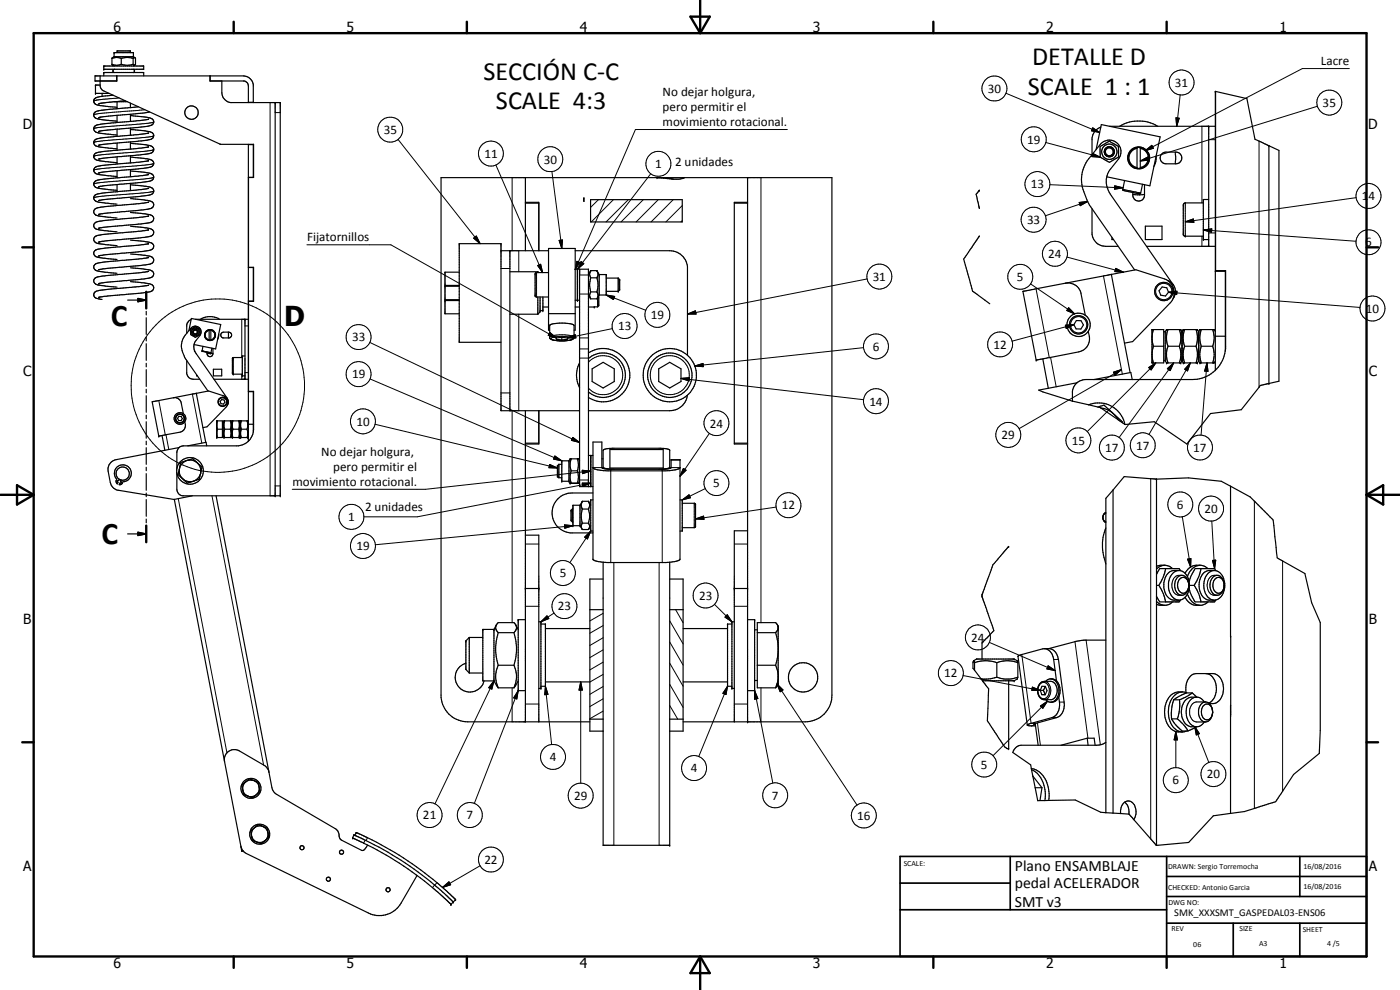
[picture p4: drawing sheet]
<svg xmlns="http://www.w3.org/2000/svg" width="420mm" height="297mm" viewBox="0 0 420 297" stroke-linecap="round" stroke-linejoin="round" font-family="sans-serif">
<defs><g id="words">
<g font-size="9.4">
<text x="33.3" y="97.7">C</text>
<text x="30.4" y="163.2">C</text>
</g>
<text font-size="8.2" x="85.2" y="97.9">D</text>
<g font-size="7.9">
<text x="145.1" y="23.9">SECCIÓN C-C</text>
<text x="309.7" y="19.4">DETALLE D</text>
<text x="308.5" y="28.4">SCALE 1 : 1</text>
<text x="148.8" y="32.9">SCALE 4:3</text>
</g>
<g font-size="4.7">
<text x="304.6" y="261.2">Plano ENSAMBLAJE</text>
<text x="304.6" y="266.6">pedal ACELERADOR</text>
<text x="304.6" y="272">SMT v3</text>
</g>
<g font-size="4.2">
<text x="34" y="9.6">6</text>
<text x="104" y="9.6">5</text>
<text x="174" y="9.6">4</text>
<text x="244" y="9.6">3</text>
<text x="314" y="9.6">2</text>
<text x="384" y="9.6">1</text>
<text x="6.8" y="38.7">D</text>
<text x="410.6" y="38.7">D</text>
<text x="7" y="112.9">C</text>
<text x="410.8" y="112.9">C</text>
<text x="7" y="187.1">B</text>
<text x="410.8" y="187.1">B</text>
<text x="7" y="261.4">A</text>
<text x="410.8" y="261.4">A</text>
<text x="34" y="290.4">6</text>
<text x="104" y="290.4">5</text>
<text x="174" y="290.4">4</text>
<text x="244" y="290.4">3</text>
<text x="314" y="290.4">2</text>
<text x="384" y="290.4">1</text>
</g>
<g font-size="3.9">
<text x="396.4" y="19.5">Lacre</text>
<text x="198.9" y="28.8">No dejar holgura,</text>
<text x="296.4" y="27.9">30</text>
<text x="352.6" y="26">31</text>
<text x="198.9" y="33.3">pero permitir el</text>
<text x="396.9" y="32.1">35</text>
<text x="115.2" y="40.2">35</text>
<text x="198.9" y="37.8">movimiento rotacional.</text>
<text x="145.4" y="47.3">11</text>
<text x="308.3" y="43.1">19</text>
<text x="163.2" y="49.1">30</text>
<text x="196.6" y="50.5">1</text>
<text x="202.6" y="49.7">2 unidades</text>
<text x="309.4" y="56.6">13</text>
<text x="408.7" y="60.1">14</text>
<text x="308.2" y="67.2">33</text>
<text x="92.1" y="72.4">Fijatornillos</text>
<text x="314.6" y="77.4">24</text>
<text x="409.7" y="74">6</text>
<text x="261.9" y="84.3">31</text>
<text x="305.2" y="84.3">5</text>
<text x="195.3" y="95.8">19</text>
<text x="409.9" y="93.9">10</text>
<text x="185.5" y="99.1">13</text>
<text x="105.7" y="102.4">33</text>
<text x="261.9" y="105.2">6</text>
<text x="298.1" y="104.6">12</text>
<text x="105.7" y="113.5">19</text>
<text x="260.9" y="121.7">14</text>
<text x="107" y="127.7">10</text>
<text x="213.1" y="128.3">24</text>
<text x="300.6" y="131.8">29</text>
<text x="96.4" y="136.8">No dejar holgura,</text>
<text x="321.6" y="133.4">15</text>
<text x="331.7" y="135.6">17</text>
<text x="341" y="134.9">17</text>
<text x="358.1" y="135.6">17</text>
<text x="100" y="141.3">pero permitir el</text>
<text x="87.7" y="145.8">movimiento rotacional.</text>
<text x="214" y="146.2">5</text>
<text x="109.5" y="153.5">2 unidades</text>
<text x="234.6" y="152.9">12</text>
<text x="353.2" y="152.7">6</text>
<text x="361.5" y="153.9">20</text>
<text x="104.5" y="156.3">1</text>
<text x="107" y="165.1">19</text>
<text x="168" y="173.2">5</text>
<text x="209.8" y="180">23</text>
<text x="167.4" y="183.1">23</text>
<text x="291.5" y="192.5">24</text>
<text x="283.4" y="203.2">12</text>
<text x="165" y="228.4">4</text>
<text x="207.3" y="231.7">4</text>
<text x="294.4" y="230.7">5</text>
<text x="362.2" y="233.5">20</text>
<text x="172.3" y="240">29</text>
<text x="231.6" y="239.9">7</text>
<text x="351.9" y="235.3">6</text>
<text x="126.9" y="245.8">21</text>
<text x="140" y="245.8">7</text>
<text x="257.2" y="246">16</text>
<text x="145.4" y="259.2">22</text>
</g>
<text font-size="3.1" x="352.4" y="275">SMK_XXXSMT_GASPEDAL03-ENS06</text>
<g font-size="2.4">
<text x="271.2" y="259.7">SCALE:</text>
<text x="350.6" y="260.8">DRAWN: Sergio Torremocha</text>
<text x="391.2" y="260.6">16/08/2016</text>
<text x="350.6" y="267">CHECKED: Antonio Garcia</text>
<text x="391.2" y="266.7">16/08/2016</text>
<text x="350.6" y="271.4">DWG NO:</text>
<text x="351.6" y="279.3">REV</text>
<text x="372" y="279.4">SIZE</text>
<text x="391" y="279.6">SHEET</text>
<text x="358.1" y="284.1">06</text>
<text x="377.9" y="283.8">A3</text>
<text x="398.3" y="283.8">4 /5</text>
</g>
</g></defs>
<g fill="none" stroke="#000" stroke-width=".35">
<path d="M31.1 19.8h12v1h-12zM33.6 17.5a3.4 3.4 0 0 1 2.8 0M33.6 19.3a3.4 3.4 0 0 0 2.8 0M33.6 19.3l.6 .5M33.6 17.5v1.8M34.2 17v-1.2h5.8v1.2M34.2 17h5.8M34.2 17l-.6 .5M35.1 15.8v-.5h4v.5M36.4 17.5l.2-.1a5.5 5.5 0 0 1 3.4 .1M36.4 19.3h.2a5.1 5.1 0 0 0 3.4 0M36.4 17.5v1.8"/>
<path d="M40 19.3l.5 .2M40 17.5v1.8M40 17l.7 .5v1.8l-.7 .5M40.5 17.3l-.5 .2M30 22.8v3l.3 .7 .6 .7 35.2 16.1h10v10h-1.5v26.9h1.5v10.2h-1.5v27h1.5v11.4a5.1 5.1 0 0 1-4.5 5h-16.5a2 2 0 0 0-2 2v4.8M30 25.5h-1.4v2.5h4.2M30.6 28v.9M31.1 22.8v-1h12v1M33.9 28.6l-3.1 .3a2.81 2.81 0 0 0-2.7 1.2 1.55 1.55 0 0 0 1.8 1.6l5.2 .5M34.4 20.8a.51 .51 0 0 0-.5 .4 .51 .51 0 0 0 .3 .6M35 22.8v1.5M35.1 22.8v1.5h-6.6v-1.5h44.6a3.1 3.1 0 0 1 2.9 2.6v5.4"/>
<path d="M35.1 30.5v2.1M35.1 34.6v2.1M35.1 38.8v2.1M37.6 30.3l-3.1 .2M38.2 30.5h-4l-4.5 .6M39.1 30.9v1.4M39.1 34.3v2.1M39.1 38.4v2.2M39.1 34.7l5.7 .6a1.21 1.21 0 0 1 1.3 1.3 1.21 1.21 0 0 1-1.3 1.2l-15.1 1.6M39.1 38.9a17.1 17.1 0 0 1 6.7 1 1.26 1.26 0 0 1 .1 1.5 1.26 1.26 0 0 1-1.4 .6l-14.8 1.6M39.9 20.8a.5 .5 0 0 1 .5 .4 .5 .5 0 0 1-.4 .6M41.6 32l-8.8 .8a8.6 8.6 0 0 0-4.4 1 1.33 1.33 0 0 0 0 1.5 1.33 1.33 0 0 0 1.4 .5l5.3 .6"/>
<path d="M44.6 35.8h-.1M44.6 35.8l-14.6 1.5a1.33 1.33 0 0 0-1.5 .6 1.33 1.33 0 0 0 .1 1.6l1.1 .4 5.4 .6M44.6 39.9l-14.3 1.5a1.84 1.84 0 0 0-2.2 1.6 2.01 2.01 0 0 0 2.2 1.2l4.8 .5M44.9 33.6l-15.2 1.7M63 22.8v1.5h10.3l.6 .3 .4 .3 .2 .9v5M63.1 22.8v1.5M66.6 24.3v3.5a3.1 3.1 0 0 0 2.6 3h14.9v118h-29.4a1.98 1.98 0 0 1-1.6-2v-4.9M74.5 30.7h1.5M82.6 30.8v118M330.4 38.1a4.1 4.1 0 0 0-2.7 3.3v5M333 37.9h31.7M336 37.9a11.2 11.2 0 0 1 11.5 0"/>
<path d="M362.7 37.9v36M364.8 27.4v53.8h3v23.4a10 10 0 0 1-10 9.3h-32a4 4 0 0 0-4 3.5v3M364.8 27.4l9.4 2.2 2.4 12.2 4.2 1.9M364.8 27.4l-.1 83.7M29.7 47.7v.1M35.1 42.9v2.2M35.1 47.1v2.1M35.1 51.2v2.2M35.1 55.4v2.1M39.1 42.6v2.1M39.1 46.7v2.2M39.1 50.9v2.1"/>
<path d="M39.1 55v2.2M39.1 43l5.5 .6a1.23 1.23 0 0 1 1.5 .9 1.23 1.23 0 0 1-.9 1.5l-3.1 .5-12.4 1.2M39.1 47.2l5.7 .6a1.21 1.21 0 0 1 1.3 1.2 1.21 1.21 0 0 1-1.3 1.2l-15.1 1.7M39.1 51.3l5.5 .6a1.23 1.23 0 0 1 1.5 1 1.23 1.23 0 0 1-1.1 1.4l-15.3 1.7M39.1 55.4l5.5 .6a1.23 1.23 0 0 1 1.5 .9 1.23 1.23 0 0 1-.9 1.5l-3.1 .5-12.4 1.3M39.1 59.6a19.4 19.4 0 0 1 6.6 1 1.26 1.26 0 0 1 .2 1.5 1.26 1.26 0 0 1-1.4 .6l-14.8 1.6M44.6 48.2l-.1 .1M44.6 48.2l-2.6 .4-11.7 1.1a1.84 1.84 0 0 0-2.2 1.6 2.01 2.01 0 0 0 2.2 1.2l4.8 .5M44.6 52.4l-8.3 .9a28.9 28.9 0 0 0-7.6 1 1.24 1.24 0 0 0-.4 1.5 1.24 1.24 0 0 0 1.4 .7l5.4 .6M44.6 56.5l-8.9 .9a21.4 21.4 0 0 0-7.2 1.2 1.3 1.3 0 0 0-.1 1.4 1.3 1.3 0 0 0 1.3 .7l5.4 .6M44.6 44.1l-9.4 1a17.1 17.1 0 0 0-6.7 1 1.23 1.23 0 0 0-.2 1.5 1.23 1.23 0 0 0 1.4 .6l5.4 .6M74.5 53.2h1.5"/>
<path d="M74.5 43.3v89.1M74.5 43.4h1.5M76 43.3v10M157.7 53.3v21.9M175.2 59.4v1.1zM177.2 59.9h27.6v6.7h-27.6zM197.2 53.3l5 .5M200 53.3a8.9 8.9 0 0 0 4.7 .3l.8-.3M224.4 53.3v163.3M293.9 57.1l-1 1.2 1 4.2M329 44.9l1.5-7.5 17.7 3.7-3.1 14.7-13-2.8M330.1 44l2.8-1.7 2.7 1.6 .1 3.2-1.4 .8a1.57 1.57 0 0 1-2.1 .4l-2-1.1z"/>
<path d="M331.5 45.3a1.46 1.46 0 0 0 1.6 1.7M333.1 44.1l-.9 .1-.7 .9M333.2 44.1l.8 .3 .3 .6M333.8 46.8l-.6 .2M334.1 46.5l-.2 .2M334.3 45.1l.1 .7-.2 .6M334.4 45.5a1.5 1.5 0 0 0-2-1.4 1.5 1.5 0 0 0-.6 2.4M334.4 45.7a1.49 1.49 0 0 1-.9 1.3 1.49 1.49 0 0 1-1.6-.4M337.2 57.1h.1M337.5 54.1l-.5 2.9 4 1a1.04 1.04 0 0 0 1.3-.1l.6-2.6M339.7 49.8v.2M339.7 49.8l1.5 .7"/>
<path d="M340 58.3h3.5M341.2 50.5h1M341.2 44.2a3.2 3.2 0 0 0-2.5 2.3 3.2 3.2 0 0 0 1 3.3M341.2 44.2v6.3M341.2 44.2h1M341.2 44.5a2.94 2.94 0 0 0-2.4 2.9 2.94 2.94 0 0 0 2.4 2.9M342.2 44.2v6.3M342.2 44.5a2.94 2.94 0 0 1 2.5 2.9 2.94 2.94 0 0 1-2.5 2.9M342.2 44.2a3.2 3.2 0 0 1 2.7 3.2 3.2 3.2 0 0 1-2.7 3.1M342.6 50.4v.2M343.5 55.4v3.2a1.76 1.76 0 0 1-1.8 1.7 1.76 1.76 0 0 1-1.7-1.7v-.9M347 46.9l-.1 1.6-.6 1.5"/>
<path d="M348.5 46.4l1.1-.7 3.3-.1a1.76 1.76 0 0 1 1.8 1.8 1.76 1.76 0 0 1-1.8 1.7h-3a1.75 1.75 0 0 1-1.5-.9 1.75 1.75 0 0 1 .1-1.8zM352.7 45.6v3.5M362.7 59.9h-1.6v12h1.6M380.8 43.7l3 1.4v69.3l-3 .7M380.8 43.7v71.4M29.7 60.2h.1M39.1 76.2l5.2 .6a1.31 1.31 0 0 1 1.6 .6 1.31 1.31 0 0 1-.5 1.7l-1.8 .4-11.7 1.1-2.2 .3M39.1 63.8l5.5 .5a1.23 1.23 0 0 1 1.5 .9 1.23 1.23 0 0 1-.9 1.5l-2.7 .5-12.8 1.3M39.1 67.9l5.5 .6a1.23 1.23 0 0 1 1.5 .9 1.23 1.23 0 0 1-.9 1.5l-1.9 .3-11.4 1.1-2.2 .3M39.1 72.1l5.7 .6a1.23 1.23 0 0 1 1.3 1.2 1.23 1.23 0 0 1-1.3 1.2l-15.1 1.7M44.5 77.3l-15 1.6a1.27 1.27 0 0 0-1.4 1.4 1.27 1.27 0 0 0 1.6 1.1l5.4 .6M44.5 64.9l-8.2 .8a25.2 25.2 0 0 0-7.7 1.1 1.25 1.25 0 0 0-.3 1.5 1.25 1.25 0 0 0 1.4 .7l5.4 .6"/>
<path d="M44.5 77.3h.1M44.5 64.8v.1M44.5 64.8h.1M44.6 60.7h-.1M44.6 60.7l-2.6 .4-11.7 1a1.84 1.84 0 0 0-2.2 1.7 2.01 2.01 0 0 0 2.2 1.1l4.8 .5M44.6 69l-14.3 1.5a1.78 1.78 0 0 0-2.2 1.6 1.98 1.98 0 0 0 2.2 1.1l4.8 .5M44.6 73.1l-2.6 .4-11.7 1.1a1.84 1.84 0 0 0-2.2 1.6 2.42 2.42 0 0 0 2.5 1.2l4.5 .5M150.4 75.2h14.2M153 75.2v48M157.7 61h4M157.7 60.7h4v14.5M172.6 75.2h28.4a5.3 5.3 0 0 1 5.3 4.8v26.6"/>
<path d="M220.4 61h4M224.4 60.7h-4v72.5h4M293.9 70.9l-4.7 6.8 2.5 8.8a2.59 2.59 0 0 0 1.5 1.8l3.8 2.8M293.9 70.8v.1M293.9 70.9h.1M327.7 62.7v7.7a4.1 4.1 0 0 0 4.1 3.5h3.8M333.7 71.2v.7h.5M343.7 67.9h5v4h-5zM344.1 73.9h20.6M361.1 60.9h-5.4l-.6 .6 .1 9.2 .3 .2h5.6M38.3 90h5.6M39.1 80.3l5.5 .6a1.23 1.23 0 0 1 1.5 .9 1.23 1.23 0 0 1-.9 1.5l-1.9 .4-11.4 1-2.2 .4"/>
<path d="M39.1 84.5l5.7 .6a1.21 1.21 0 0 1 1.3 1.1 1.21 1.21 0 0 1-1.1 1.3l-15.3 1.7M41.4 89.5l2.5 .5-2.5 .6zM43.9 87.5v5M43.9 93.4v1.1M43.9 95.3v5M44.6 81.4l-14.3 1.5a1.78 1.78 0 0 0-2.2 1.6 2.16 2.16 0 0 0 2.5 1.2l4.5 .4M44.6 85.6l-14.8 1.5a1.34 1.34 0 0 0-1.4 .6 1.34 1.34 0 0 0 .1 1.5l2.1 .6M56.7 99.3l.7-3.8 8.8 1.9-1.5 7.3-6.5-1.3M57.2 98.8l.2-.1a1.34 1.34 0 0 1 1.7-.4l.9 .5v1.6l-.4 .2a1.27 1.27 0 0 1-2 0l-.3-.2zM57.4 95.9l-1.2 1-.2 3.2M57.9 99.7a.76 .76 0 0 0 .7 .7 .76 .76 0 0 0 .7-.6M57.9 99.5v.2"/>
<path d="M57.9 99.7l.4 .6 .8-.1M58.2 99l-.3 .5M58.6 98.8l.4 .1M58.6 98.8l-.2 .1M58.6 98.8l-.7 .5M58.6 98.8l.4 .2M58.7 95.8h15.8M59 98.9l.2 .2M59.1 99.1l.2 .8M59.3 99.2v.2M60.1 95.8a5.5 5.5 0 0 1 5.8 0M62.8 99a1.58 1.58 0 0 0-1.3 1.1 1.58 1.58 0 0 0 .5 1.6"/>
<path d="M62.8 99.1a1.46 1.46 0 0 0-1.3 1.4 1.46 1.46 0 0 0 1.3 1.5M62.8 99v3.1M62.8 99h.5M63.3 99v3.1M63.3 99.1a1.46 1.46 0 0 1 1.2 1.4 1.46 1.46 0 0 1-1.2 1.5M63.3 99l1 .6M64.5 99.7l.2 .9-.4 .9M66.5 99.9l.6-.2h1.5a.88 .88 0 0 1 .9 .7 .88 .88 0 0 1-.6 1h-2a.91 .91 0 0 1-.4-1.5zM68.5 99.7v1.7M73.5 95.8v18M74.5 80.3h1.5M74.5 90.3h1.5"/>
<path d="M76 80.2v10.2M137.8 81.7h-4.2v3.9h4.2M137.8 85.9h-4.2v4h4.2M137.8 90.2h-4.2v3.9h4.2M153 81.5h8.4M153 94.3h8.4M161.4 81.5v.3M161.4 89.1v5.2M161.4 81.5l.2 .3M162.1 89.1v4.5l-.7 .7M162.9 89.1v4.1h-.8M162.9 92.1h1.7"/>
<path d="M164.6 81.8h-3.7l-.3 .4 .1 6.7 .3 .2h3.6M164.6 94.1h8M165 99.1h-.4v-24.6h8v24.6h-.3M165 97.5l.4-.2a12.8 12.8 0 0 1 6.6 .1l.3 .3-.1 3.8-1.2 .6-1.7 .2-3.1-.2-1.2-.5zM172.6 80.8h4v65.2M172.6 92.1h1.3M172.6 90.1h1.3M173.3 80.8v9.3M173.9 80.8v65.2h4.1M176.6 88.5l.7 1.2M177.3 87.6a1.86 1.86 0 0 0 0 2.1M177.3 83.4a6.8 6.8 0 0 0 0 4.2"/>
<path d="M177.3 81.2a2.04 2.04 0 0 0 0 2.2M177.3 81.2l-.7 1.2M177.3 81.2h1.8M177.3 83.4h1.8M177.3 89.7h1.8M177.3 87.6h1.8M179.1 87.6a1.76 1.76 0 0 1 0 2.1M179.1 81.2a1.89 1.89 0 0 1 0 2.2M179.1 83.4a6.8 6.8 0 0 1 0 4.2M179.1 81.2l.7 1.2M179.4 92.1h-2.8M179.4 89.3v2.8"/>
<path d="M179.7 88.7v3l-.3 .4M179.8 82.4h2.1v6.1h-2.1M179.8 82.4v6.1M179.8 88.5l-.7 1.2M181.9 83.4h3.6M181.9 87.4h3.6M185.5 83.4v4M185.5 83.4l.5 .5v3.1l-.5 .4M319.8 85l-12.8 2.4 4 20.6 12.8-2.4a4 4 0 0 0 3.1-4.7l-.3-1.5M319.8 85a4 4 0 0 1 4.6 3.1l1.3 6.5M323 96.2h1.4l.8 1.3-.8 1.2h-1.5l-.6-1.3zM333.5 82.3l-13.7 2.7"/>
<path d="M333.5 82.3l5.7 29.5M333.5 82.3l7.4-1.4 8.6 2.8a4.5 4.5 0 0 1 1.7 7.1l-11.3 11.7-2.4 .5M340.5 81l-13.5-19.4-1.7-4.1a10 10 0 0 1 1.5-9.9l3.4-4.3a3.5 3.5 0 0 1 4.9-.5 3.5 3.5 0 0 1 .5 5l-2.6 3.3a6.6 6.6 0 0 0 .5 7.6l18.6 26.8M345.7 98.9h3.5v10h-3.5zM346.1 98.9a7.6 7.6 0 0 0 0 5M348.8 86.1l1.4 .3 .5 1.3-.9 1.1-1.5-.2-.5-1.4zM349.2 99.5h.5M350.4 84.2a3.5 3.5 0 0 1 1.7 5.3M350.6 98.9a6.6 6.6 0 0 0 0 5M353.9 98.9a7.2 7.2 0 0 1 0 5M354.7 99.5l-.3-.6h-4.3l-.4 .6v8.8M354.7 99.5l.4-.6h4.3l.3 .6"/>
<path d="M354.7 99.5v8.8M355.5 98.9l-.4 2.5 .4 2.5M358.9 98.9a7.4 7.4 0 0 1 0 5M359.7 99.5l.4-.6h4.3l.3 .6M359.7 99.5v8.8M360.5 98.9l-.3 1.3a7.6 7.6 0 0 0 .3 3.7M363.9 98.9a7.2 7.2 0 0 1 0 5M364.7 81.4h3M367.7 81.2v24.1M43.9 101.2v1.1M43.9 103.1v5M43.9 109v1.1"/>
<path d="M43.9 110.9v5.1M43.9 116.8v1.1M43.9 118.7v5M52.1 119.3a1.97 1.97 0 0 1 2.3 1.6l.6 3.2M52.1 119.3l-6.4 1.3M56 108.2v3.9a1.98 1.98 0 0 0 2 1.7h1.9M58.9 118l-6.8 1.3M58.9 118l2.9 14.8M58.9 118l3.7-.7 4.3 1.4a2.21 2.21 0 0 1 .9 3.6l-5.7 5.8-1.2 .2M59 112.5v.3h.3M60.9 103.9l-.2 1.5 2.3 .5 .3-.1 .3-1.3M62 101.7l.8 .4"/>
<path d="M62 101.8h.1M62.1 106h1.8M62.4 117.3l-6.6-9.4a5.9 5.9 0 0 1-.3-7.3l1.8-2.1a1.75 1.75 0 0 1 2.4-.2 1.75 1.75 0 0 1 .3 2.4l-1.2 1.5a3.2 3.2 0 0 0 .2 4l9.2 13.3M62.8 102.1h.5M63.4 102.1h.1M63.9 104.6v1.5a.93 .93 0 0 1-1.1 .9 .93 .93 0 0 1-.7-1.3M64 110.8h2.5v2h-2.5zM64.2 113.8h10.3M64.3 101.5l-1 .6M65.6 100.2l-.3 1.7M66.5 119.9l.8 .1 .2 .7-.5 .5-.7-.1-.2-.7zM67.4 118.9a1.84 1.84 0 0 1 .8 2.7"/>
<path d="M72.7 107.3h-2.7l-.2 .2v4.7l2.9 .1M73.5 106.8h-.8v6h.8M74.5 117.5h1.5M76 117.4v12.1M150.4 102.7h-12.6v-29.6h12.6v50.1h23.5M168.6 101.2v.8M168.6 101.2l-1.6 .2v.4l1.6 .2M168.6 101.2l1.7 .2v.4l-1.7 .2M173.9 108.8a8 8 0 0 0 0 7.5M176.6 107.6a6.7 6.7 0 0 1 9.2 .4 6.7 6.7 0 0 1 0 9.2 6.7 6.7 0 0 1-9.2 .4M176.6 105.9a8 8 0 0 1 12.4 6.7 8 8 0 0 1-12.4 6.7M177.7 110.7l3.3-2 3.4 2v3.8l-3.4 1.9-3.3-1.9z"/>
<path d="M197.7 110.7l3.3-2 3.4 2v3.8l-3.4 1.9-3.3-1.9zM206.3 118.6a5.3 5.3 0 0 1-5.3 4.6h-24.4M313 107.7l1.6 8.8M323.2 114.9l-11.5 2.2 10.1 3.3M328.3 113.9l11.1-2.1 .4 2.1M346.1 103.9a7.6 7.6 0 0 0 0 5M346.1 103.9h3.1M349.2 108.2h.5M349.7 108.3l.4 .6h4.3l.3-.6M350.6 103.9h3.3M350.6 103.9l-.5 1.9 .1 2.1 .4 1M353.9 103.9a7.2 7.2 0 0 1 0 5"/>
<path d="M354.7 108.3l.4 .6h4.3l.3-.6M355.5 103.9h3.4M355.5 103.9l-.4 2.5 .4 2.5M358.9 103.9l.2 .3a7.3 7.3 0 0 1-.2 4.7M359.7 108.3l.4 .6h4.3l.3-.6M360.5 103.9h3.4M360.5 103.9a7.6 7.6 0 0 0 0 5M363.9 103.9a6.9 6.9 0 0 1 0 5M364.7 100.9h3.1M380.8 115.1l-2.6 .6-5.7 7.2-9.2 1.2-7.1 9.1-9.8-6.7-8.8 .8M43.9 124.6v1M43.9 126.5v5"/>
<path d="M43.9 132.4v1M43.9 134.3v5M45.7 120.6l2 10.3 .9-.2M45.7 120.6h.1M48.6 130.7l.9 4.4M53.7 124.9l.7 .1 .3 .6-.4 .6h-.7l-.3-.7zM53.8 134.3l-19 3.6a3 3 0 0 0-2.3 3.5l.8 4.1 .8 1 1.1 .6 17 2.8 5.5-1.1M55.4 126.5a2.18 2.18 0 0 1-1.4 3.2l-5.4 1M56.3 133.8l5.5-1.1 .2 1.1M59.2 138.9l1.4 1.2-.4 1.9M59.2 138.9l-1.4-1.3-2.6 .9a.97 .97 0 0 0-1.2 1.2l-.1 .9M59.2 138.9l.8 1 .2 .8v1.3"/>
<path d="M59.2 138.9a3.3 3.3 0 0 0-5.3 1.7M65.1 126.3h1.6v5h-1.6zM65.1 127.8l.1 1M65.1 130.3l.1 1M65.2 126.3l-.1 1M65.2 128.8l-.1 .9M65.2 128.8h1.5M66.7 126.6h.3M66.7 131h.3M67 131l.2 .3h2.2l.1-.3M67.4 128.8h1.7M67.4 128.8l-.2 1 .2 1.5"/>
<path d="M67.4 126.3l-.2 1 .2 1.5M69.1 126.3a3.2 3.2 0 0 1 0 2.5M69.1 128.8l.3 1.2-.3 1.3M69.5 126.6l-.1-.3h-2.2l-.2 .3v4.4M69.5 126.6l.2-.3h2.1l.2 .3M69.5 131l.2 .3h2.1l.2-.3M69.5 126.6v4.4M69.9 128.8h1.8M69.9 128.8l-.2 1 .2 1.5M69.9 126.3l-.2 1 .2 1.5M71.7 126.3l.1 1-.1 1.5M71.7 128.8l.1 1-.1 1.5"/>
<path d="M72 126.6l.2-.3h2.2l.1 .3M72 131l.2 .3h2.2l.1-.3M72 126.6v4.4M72.4 128.8h1.7M72.4 126.3l-.2 1 .2 1.5M72.4 128.8l-.2 1 .2 1.5M74.1 126.3a3.2 3.2 0 0 1 0 2.5M74.1 128.8a3.2 3.2 0 0 1 0 2.5M74.5 127.3h1.6M157.7 123.2v93.4M157.7 133h4M161.7 123.2v10h-4"/>
<path d="M167.7 139.3v4M167.7 139.3l-.4 .4v3.2l.4 .4M167.7 139.3h.9M170.8 138.3l.3-.6h2.5l.3 .6M170.8 138.3h-2.2v6.1h2.2M170.8 138.3v6.1M171.4 137.7a5.4 5.4 0 0 0 0 3.6M173.3 137.7l.3 1.7-.3 1.9M176.6 136.7h1.4M177.3 136.7v9.3M180.6 137.7h.4M183 134.9h16v5.5h-16z"/>
<path d="M220.4 133h4M321.8 120.4l4.9 1.1M326.7 121.5l2.8 .6M326.7 121.5a8 8 0 0 1 10.9 5.8M329.5 122.1l.9 .3M329.5 122.1l1.8-.6 3.2 3 1 1.4M330.4 122.4a7.6 7.6 0 0 1 5 2.9l1.5 1.3-.1 .2M330.4 122.4l5.1 3.5M335.5 125.9l1.3 .9M336.8 126.8l.8 .5M35.8 143.8a1.99 1.99 0 0 1-.1-3.3 1.99 1.99 0 0 1 3.1 1.2 1.99 1.99 0 0 1-2.4 2.4M35.8 143.8l.6 .3"/>
<path d="M35.8 143.8l-.2 .4-.3 .1 .1 .4-.2 .5-.4-.7 .2-.7a2.53 2.53 0 0 1 .6-4 2.53 2.53 0 0 1 3.7 1.5 2.53 2.53 0 0 1-2.4 3.2l-.5 .8-.6 .1 .2-.5h.4l-.2-.5 .2-.4M41.4 159.7l2.5 .5-2.5 .5zM43.9 140.2v1M43.9 142.1v5M43.9 148v1M43.9 149.9v5M43.9 155.7v1.1M43.9 157.7v5M52.3 149.8l15.1 78.7M53.9 140.6l-.2 .9a.98 .98 0 0 0 .5 1.6 3.7 3.7 0 0 0 3.8 1.3M53.9 140.6a3.6 3.6 0 0 0 2 4l.3 .3 1.8-.5M60.1 142.4l-.3 1.4-1.8 .6"/>
<path d="M60.1 142.4l-1 1.4-1.1 .6M60.2 142l-.1 .4M64.8 148.8l15.9 82.9M167.7 143.3h.9M170.8 144.4l.3 .6M171.1 145h2.5M171.4 141.3h1.9M171.4 141.3a5.6 5.6 0 0 0 0 3.6M171.4 144.9v.1M171.8 152.7l-.4 .4v3.2l.4 .4M171.8 152.7v4M171.8 156.7h.1"/>
<path d="M171.8 152.7h.1M173.3 144.9l-2.2 .1M173.3 144.9l.3 .1M173.3 141.3l.3 1.8-.3 1.8M173.9 144.4l-.3 .6M174.1 151.6h-2.2v6.1h2.2M174.1 151.6v6.1M174.1 157.7l.6 1.1M174.7 150.6a2.08 2.08 0 0 0 .1 2.1M174.7 158.7h2M174.8 157l-.4 .7 .3 1M174.8 152.7a6.5 6.5 0 0 0 0 4.3"/>
<path d="M174.8 150.4l-.7 1.2M174.8 150.4l-.1 .1M174.8 157h1.8M174.8 152.7h1.8M174.8 150.4h1.8M176.6 150.4l.7 1.2M176.6 150.4a2.08 2.08 0 0 1 0 2.3M176.6 152.7a6.4 6.4 0 0 1 0 4.3M176.6 157a1.42 1.42 0 0 1 .1 1.7M177.3 157.7l-.6 1.1M178 147.9h-6.3a6 6 0 0 0-6 5.7 6 6 0 0 0 5.4 6.3h6.9M178 150h-.7v9.3h.7"/>
<path d="M181 140.5v-5.4l.9-.4 1.9-.2h14.4l2.4 .3 .4 .2v5.5M181 140.2l.4 .3 1.6 .3M181 140.5l1.2 .3h17.6l1.2-.3M201 140.3l-2 .5M201.4 140.3l-.4 .2M201.4 140.3v-2.4h2.7v29.9a3.4 3.4 0 0 1-2.7 .9h-19.8a7.4 7.4 0 0 1-3.6-.8v-35.3h2.6v7.7l.4 .2M201.4 140.3h.1M204.1 140.3a4.9 4.9 0 0 1-3.7 .9l-18.2 .1-2.9-.3-1.3-.6M204.1 150h.7v9.3h-.7M204.8 151h3.7l.2 .3v6.9l-.3 .1h-3.6M224.4 159.3h-4v57.3M331 154.9v.8"/>
<path d="M331 155.7l.5 .9 .4 .2M331 155.7l.4 .6 .5 .2M331.1 154.6l-.1 .3M331.9 158.4a14.4 14.4 0 0 0 0 10.8M331.9 153.8l-.6 .3-.3 .8M331.9 154.1l-.7 .3M334 147l-2.1 2.5v94.3M334 147v97M347.1 143.8l-9.7-.8-3.4 4M347.1 143.8v109.8M347.1 143.8l9.5-.4 9.9 1 2.8 1.5M369.3 145.9l5.9 3.2 5.5 5.5a3.7 3.7 0 0 1 1.6 3.1l1 9.7 8.3 4.7 2 8.7 2.6 6v32.3l-.3 7-7.7 6.3-4.6 7a1.88 1.88 0 0 1-1.8 1.5l-4.5 1.4a35.1 35.1 0 0 1-8 1.8"/>
<path d="M369.3 145.9v45.2M38.3 160.2h5.6M157.7 160.6h4v56M157.7 176.6h4M181 168.7v84.9h20v-84.9M181 173.7h-4v45.7h4M201 173.7h4v45.7h-4M220.4 176.6h4M302.7 164l-2.4 2.8a12 12 0 0 0-3.6 6.3l-1.9 5.1-.1 .8 3.6 10.2-3.6 3.7v4.8M347.1 178.9l1 1.7h5.8l.4-.6M347.1 175.6h.7M347.8 175.6l1.3 2.5 .7 2.5"/>
<path d="M349.6 169.6h-1.5l-1 .3M349.8 170.6l-.7 2.5-1.3 2.5M351.9 170.6a3.2 3.2 0 0 0-4.8 .1M353.8 171.2a3.7 3.7 0 0 0-4.5 3.6 5.1 5.1 0 0 0 1.7 4.8l1.4 .5a3.7 3.7 0 0 0 2.6-.4 5.2 5.2 0 0 0-.3-8.3 3 3 0 0 0-3.9 2.7 4.6 4.6 0 0 0 2.8 6M353.8 172.6a2.07 2.07 0 0 1 2.3 .8l.7 1.9M354.3 171.2l-.4-.6h-5.8l-1 1.7M354.4 172.6a3.3 3.3 0 0 0-1.9 3 3.3 3.3 0 0 0 1.9 3M355.7 179.2a4.2 4.2 0 0 0 3 2.4 4.4 4.4 0 0 0 3.1-.4l.7-.6M356.4 178.2a4.4 4.4 0 0 0 3.7 3.4M356.7 174.9a1.61 1.61 0 0 0-1.6-1.7 1.61 1.61 0 0 0-1.6 1.7 2.2 2.2 0 0 0 1.9 3.1l.9-.7 .5-1.3M356.8 175.2v.8M356.8 176a2.5 2.5 0 0 1-3 2.6"/>
<path d="M356.9 176.7l.6 1.9 1.2 2h5.8l.4-.6M356.9 175.6h1.5M358.4 175.6l1.3 2.5 .7 2.5M360.2 169.6a4.1 4.1 0 0 0-4.5 2.4M360.4 170.6l-.7 2.5-1.3 2.5M362.5 170.6a3.5 3.5 0 0 0-5.7 1.4l-.4 1M364.4 171.2a3.8 3.8 0 0 0-4.5 4.1 4.1 4.1 0 0 0 3.1 4.8l1.9-.1M364.4 172.6a2.52 2.52 0 0 1 3 2.7M364.9 171.2l-.4-.6h-5.8l-1.2 2-.6 1.9M364.9 171.2a3.3 3.3 0 0 0-3.6 3.4 4.5 4.5 0 0 0 2.9 5.5M364.9 171.2a4.7 4.7 0 0 1 2.3 6.4 3.4 3.4 0 0 1-2.3 2.4M365 172.6a3.3 3.3 0 0 0-1.9 3 3.3 3.3 0 0 0 1.9 3"/>
<path d="M367.3 174.9a1.61 1.61 0 0 0-1.6-1.7 1.61 1.61 0 0 0-1.6 1.7 2.21 2.21 0 0 0 1.9 3.1l.9-.7 .5-1.3M367.4 176a2.49 2.49 0 0 1-3 2.6M367.4 175.2v.8M139.8 199a4.4 4.4 0 0 0-1.9 7.4 4.4 4.4 0 0 0 7.4-2.1M140.8 191.3v10.6M140.8 191.3l-1 1v8.6l1 1M140.8 191.3h4.1M148.2 188.8h-3.3v15.5h3.3M148.2 188.8v15.5M149 187.5l-.8 1.3M149.5 189.8a1.85 1.85 0 0 1 0-3h4.8l.3 .4a1.79 1.79 0 0 1-.3 2.6M149.5 189.8h4.8"/>
<path d="M149.5 199.6h4.8M149.5 199.6a7.8 7.8 0 0 0 0 6.8M149.5 189.8a15.9 15.9 0 0 0 0 9.8M154.3 189.8a15.9 15.9 0 0 1 0 9.8M154.3 199.6a7.8 7.8 0 0 1 0 6.8M154.8 187.5l.7 1.3M157.7 185.9h-2.2v21.3h2.2M161.7 186.6h.6v19.9h-.6M162.3 187.2h1.4v18.7h-1.4M163.7 188.6h13.3M177 182.9h4M201 182.9h4"/>
<path d="M205 188.6h13.3M219.7 187.2h-1.4v18.7h1.4M220.4 186.6h-.7v19.9h.7M224.4 185.9h2.1v21.3h-2.1M226.5 189h.8M227.3 186.8h5.5l.7 1.1v17.3l-.7 1.2h-5.5zM227.3 189.8h5.5M227.3 199.6h5.5M232.8 199.6l.7 3M232.8 189.8l.7 4.3M233.4 187.6l.1 .5M233.5 195.3l-.7 4.3"/>
<path d="M233.5 188.5l-.7 1.3M292.2 198.3l-.2 2.2 .5 .6M292.2 198.2h.1M292.2 198.2l.9-.5h11.3l.9 .5 .2 .6M292.2 198.2l-.1 .2M292.3 198.2v.1M292.3 198.3l.2 .5M292.3 198.3h.1M292.5 198.8a9.6 9.6 0 0 1 6.7 0M292.5 198.8v2.3M299.2 198.8a8.6 8.6 0 0 1 6.3 0M299.2 198.8v4.4"/>
<path d="M305.5 198.8v4.4M313.6 194.6a3.3 3.3 0 0 1 2.6 3.3l.9 6.4M331.9 192.1l-7.6 .1-9.5 2.4M347.1 180.5l1 .8 1.2 .3M351.9 180.6l-1.1 .8-.7 .2a4.5 4.5 0 0 1-3-.3M369.3 190.9v24.1M140.8 201.9h4.1M148.2 204.3l1.3 2.1M149.5 206.4h4.8M155.5 204.3l-1.2 2.1M163.7 204.6h13.3M177 216.6h-36.6a8.1 8.1 0 0 1-8-7.3v-156h117.3v155.3a7.9 7.9 0 0 1-8 8h-36.7"/>
<path d="M177 215.8h4M201 215.8h4M205 204.6h13.3M226.5 204.2h.8M233.5 203.4l-.7 3M292.5 201.1l1.9 2.6M294.4 203.7l.4 .6M294.8 204.3l1.9 2.4-.4 9.6 4 6a4.1 4.1 0 0 0 1.9 2.3h.5v-20.3M299.2 203.2l-1.9 .5h-2.9M299.2 203.2l2.4 .6 1.8-.1 2.1-.5M305.4 203.5h-.1M305.5 203.2l-.2 .6-.9 .5h-9.6"/>
<path d="M308.3 217.6l2.4 .2M308.3 217.6h.1M310.7 217.1l.9 6.5M310.7 217.4l-.4-.1 6.8-2a3.9 3.9 0 0 0 2.3-4.6l-1.7-12.8a3.4 3.4 0 0 0-2.8-3.3l-2 .1-6.5 1.8-.9 .4 2.8 20.7M312.1 205.1l.7-.5 2.5-.2a2.98 2.98 0 0 1 2 2.7 2.98 2.98 0 0 1-1.7 2.8h-2.4a2.98 2.98 0 0 1-1.1-4.8zM312.2 207.1h.9M312.7 205.9l1 .1 .5 1.2-.5 1.2h-1l-.5-1.3zM313.1 207.1l.5 1.3M313.6 206l-.5 1.1M313.8 204.4a2.53 2.53 0 0 1 2.8-.5 2.53 2.53 0 0 1 1.5 2.4 3.4 3.4 0 0 1-2.4 4.4M313.8 209.9l.9 .7 .9 .1M315.3 210.7h.4"/>
<path d="M315.6 203.7a4 4 0 0 1 1.2 6.3l-1.2 .7M317.7 209.1a6.1 6.1 0 0 1-.8 5.4l-1.2 .8-6.6 1.8-.8 .5M351.6 215.7l.9 1.4 2.3 2.2h1.7M351.6 215.7h1.7M352.2 210l-.6 2.9v2.8M352.2 210h1.8M353.3 215.7l2.3 2.2 .9 1.4M354 210v2.9l-.7 2.8M354.9 207.6a4.6 4.6 0 0 0-5.2 4.3 6.4 6.4 0 0 0 3.2 7.6l2 .1M356 207.8a4.6 4.6 0 0 1 2.7-5.7h5.3a4.1 4.1 0 0 1 3.2 4.8 3.9 3.9 0 0 1-4.2 4.2M356.2 207.9a3.8 3.8 0 0 0-5.1 2.8 7.2 7.2 0 0 0 2.2 8.5l1.7 .4 1.2-.3M357.8 207.9l1.4 1.3"/>
<path d="M357.8 207.9l-2 1.3-1.8 .8M357.8 207.9a5.8 5.8 0 0 0-4 1.1l-1.6 1M358.8 209.2a4.8 4.8 0 0 0-2.3 6.8 3.2 3.2 0 0 0 2.3 2.1M359.1 216.6h2.7M359.1 210.6h2.7M359.1 218.1l-2.6 1.2M361.2 211.7a1.61 1.61 0 0 1 1.9-.2 1.61 1.61 0 0 1 .8 1.7 2.02 2.02 0 0 1-2.2 2.7 2.89 2.89 0 0 1-.5-4.2zM361.4 210.6l-1.5-1.3-2.2-.1a3.8 3.8 0 0 0-3.2 4.2 4.7 4.7 0 0 0 2.8 4.7l2.6-.2 1.5-1.3M361.8 210.6a2.64 2.64 0 0 1 2.1 3M361.8 210.6a3.1 3.1 0 0 0-1.6 5l.4 .6 1.2 .4M361.9 202.1a3.6 3.6 0 0 1 3.1 3.6 4.9 4.9 0 0 1-2.3 5.2M363.9 213.7a2.74 2.74 0 0 1-2.1 2.9"/>
<path d="M369.3 211.6v32.5M67.4 228.5a2.99 2.99 0 0 1 1.2-3.1 2.99 2.99 0 0 1 3.2-.1l7.9 4.6 .8 1 .2 .8M67.4 228.5l4.9 25.4M72.8 236.6l.1 .7M72.9 237.3l.6 1 1.2 .7M73.4 234.8l-.2 .3a.72 .72 0 0 0-.5 1.2l.1 .3M73.4 234.9l-.6 1.7M76.2 234.2l1.3 .5 .3 1.4M76.2 234.2l-1.4-.5-1.4 1.2M76.2 234.2l1.2 .9 .4 1M76.2 234.2l-1.5-.1-1.3 .7M77.8 236.1v.4"/>
<path d="M77.8 236.5a2.52 2.52 0 0 1-3 2.5M77.8 236.5l.2 1-2.2 1.9-2.7-1-.2-1.1M80.7 231.7l1 5.1 1 1.3 17.8 10.5a2.97 2.97 0 0 1 1.4 2.7l.7 .8 5.9 3h.7l1.1-1.6M309.5 230.6v.1M309.5 230.7l.1 .2M309.5 230.6a6.7 6.7 0 0 1 5.2 6.2l.2 1.3-.2 2.1M309.6 230.9l.4 1.9M309.6 230.9a8.4 8.4 0 0 1 4 9.3M310 232.8l2.7 3.5M310 232.8l.7 3.5M310.7 236.3h2M310.7 236.3l.7 3.9h.7"/>
<path d="M312.7 236.3l-.6 3.9M326.3 221.5l-7.9 2.1M326.3 221.5h2.1l.3 2.1M326.3 221.5l.2 2.1M331.9 222.8l-.9 .5-1.9 .3h-22.7a2.84 2.84 0 0 0-2.5 2.2l5.4 3.7 .2 1.1M72.3 253.9l.2 1.5 .5-.1M72.3 253.9l.4 1.1 1.2 1.1 36.7 17.8a7.4 7.4 0 0 0 9.7-2.9l4.9-8.3M75.5 250.7l.1 .7a.75 .75 0 0 0 .8 1l2 .8 1.4-1.2M78.8 247.9l-.6-.2a.75 .75 0 0 0-1.3 .2l-1.1 .9a.77 .77 0 0 0-.4 1.2l.1 .7M78.8 247.9l.6 .3a.74 .74 0 0 1 .9 1v.4M78.8 247.9a2.52 2.52 0 0 0-3.3 2.8M78.8 247.9l.9 .6 .6 1"/>
<path d="M80.3 249.5l.2 .7M80.5 250.2l.2 1.1a3.3 3.3 0 0 1-3.6 1.3l-1.2-.8-.4-1.1M80.5 250.2l-.7 1.8M106.2 250.5l-.4 .9 1.8 .8a100 100 0 0 1 24 15.6l3.7 3.6 .7-.8M106.2 250.5h.1M106.2 250.5l2.2 1a104.2 104.2 0 0 1 24.1 15.8l3.5 3.3M107 249.8l-.5 .9M107 249.8v.1M107 249.9l6.1 2.8 5.4 3.1a102.5 102.5 0 0 1 18.2 14.1M312.1 240.2h1.5M314.7 240.2l8-.2 7.7 3.7 1.5 .1M314.7 240.2h-1.1"/>
<path d="M331.9 243.8l2.1 .2M334 244l2.3 .1M336.3 244.1l2.5 .2M336.3 244.1a2.84 2.84 0 0 1 2.7-3.7 3.8 3.8 0 0 1 1.3 5.5M337.6 240.7a3.8 3.8 0 0 1 1.2 3.6M338.8 244.3l1.5 1.6M369.3 244.1l-5.2 .7-7.4 8-9.2 .8h-.5l-6.7-7.7M136.7 269.9h.1M136.7 269.9l-.7 .7"/>
<circle cx="57.5" cy="33.8" r="2.01"/>
<circle cx="332.9" cy="45.5" r="2.29"/>
<circle cx="332.9" cy="45.6" r="1.18"/>
<circle cx="341.7" cy="47.4" r="3.3"/>
<circle cx="58.6" cy="99.6" r="1.15"/>
<circle cx="58.6" cy="99.6" r=".6"/>
<circle cx="323.7" cy="97.5" r="3.5"/>
<circle cx="323.7" cy="97.5" r="2.76"/>
<circle cx="349.3" cy="87.5" r="2.76"/>
<circle cx="63" cy="100.5" r="1.65"/>
<circle cx="201" cy="112.6" r="8"/>
<circle cx="201" cy="112.6" r="6.7"/>
<circle cx="54" cy="125.6" r="1.39"/>
<circle cx="54" cy="125.6" r="1.75"/>
<circle cx="66.8" cy="120.6" r="1.39"/>
<circle cx="57" cy="141.3" r="4"/>
<circle cx="241" cy="203.2" r="4.4"/>
<circle cx="75.3" cy="236.6" r="3"/>
<circle cx="77.9" cy="250.3" r="3"/>
<circle cx="90.6" cy="254.4" r=".61"/>
<circle cx="102.5" cy="255.7" r=".61"/>
<circle cx="98.6" cy="263.8" r=".62"/>
<circle cx="116.4" cy="267" r=".62"/>
</g>
<g fill="none" stroke="#000" stroke-width=".3">
<path d="M28.1 34.4v.1M28.1 38.6v.1M35.8 29.4l-6.8 .6-.9 .4M43.5 32.9l-13.1 1.1-2.3 .4M46.1 36.6h.1M46.1 36.6l-1.7 .4-13.6 1.1-2.7 .5M81.1 30.8v118M82.6 33.8h1.5M236.3 38.9h-45.6l-17.2 40M301.9 28l28.1 11.8M327.9 38.4l2.1 1.4-2.4-.6zM352.9 35.3l1 .2-.8 2.4z"/>
<path d="M354.2 28.4l-1.1 9.5M360.7 37.9v23M395.4 31.9l-53.2 16.4M404.9 20.6h-14l-47.2 24.6M28.1 46.9h.1M28.1 42.8h.1M28.1 55.2h.1M28.2 59.3l-.1 .1M28.2 59.3h.1M28.2 46.9h-.1M28.2 46.9h.1M46.1 57.3h.1"/>
<path d="M46.1 49h.1M46.1 44.9h.1M46.1 49l-2.9 .6-12.4 .9-2.7 .6M46.1 57.3l-2 .5-13.3 1-2.6 .5M46.1 53.2l-3.3 .6-12.3 .9-2.4 .5M46.1 40.7l-1.7 .4-13.3 1.1-3 .6M46.1 53.2h.1M46.1 44.9l-2 .4-13.3 1.1-2.6 .5M119.5 41.8l24.6 31.3M148.8 49.5l14 32.3M153.7 53.3v21.9M165.6 51.5l3 23"/>
<path d="M175.2 59.6h.1M179.6 59.9l-2.4 2.3M184.1 59.9l-6.7 6.7M188.6 59.9l-6.7 6.7M193.1 59.9l-6.7 6.7M195.3 52.1l-21 27.3M197.6 59.9l-6.7 6.7M200.3 53.3l.1 .1M202 59.9l-6.6 6.7M204.8 53.3l.2 .2M228.4 53.3v133.5M313.8 42.8l16.4 4.4"/>
<path d="M315.1 55.4l21.9 .9M327.9 46l2.3 1.2-2.6-.2zM334.5 55.8l2.5 .5-2.5 .5zM337 56.8h.1M337 56.8l5.3 1.1M342.2 48.3l2.3-1.2 .3 .9zM343.7 45.2l2-1.6 .4 .9zM362.7 41.9h2M377.9 42.3v73.9M407 59.3l-51.3 7.2M92.1 73.4h25.2l49.7 28M142.1 71.5l.8-.7 1.2 2.3z"/>
<path d="M155.7 75.2v6.3M161.4 79.7l.9-.4 .5 2.5zM167.8 72.1l1-.1-.2 2.5zM173.1 78.4l1 .4-1.5 2.1zM173.7 78.6l-.6-.2-.2 1.3M174.2 78.9l.2-.4 .8 .6-1.2 1M174.4 78.5l.8 .6-1.9 1.7zM204.8 66.2l-.4 .4M204.8 61.7l-5 4.9M320.2 77.1l16.9 4.6M323.9 60.7l2.5-.2-2.2 1.2zM326.4 60.5l-12.6 4.2"/>
<path d="M355.7 66.5l2.4-.8 .2 1zM355.7 70.9h.1M355.7 60.9v10M360.7 70.9v3M361.1 69l2.6-.3-.1 1zM361.1 69l45.9 3.4M362.7 69.9h2M72.5 95.8v11.5M73.5 97.8h1M150.4 80.6h2.6M155.7 94.3v28.9M161 81.8h.1"/>
<path d="M161 81.8v7.3M165 99.7l2 1.7-2.5-.8zM172.8 80.3l-.2 .6M172.9 80.3l-.3 .6M173 80.4l-.4 .5M173.9 82.5h2.7M173.9 88.2h2.7M181.9 88.5l2.6 .4-.4 1zM181.9 88.5l11.9 4.6M183.8 98.6l-13.5 2.8M206.3 94.2l2.4-.9 .2 .9zM260.3 83.7l-54 10.5"/>
<path d="M309.3 85.2l13.2 8.9M310.9 86.7l4 20.6M319.7 97.6l2.6-.2-2.3 1.2zM320.7 92.3l1.8 1.8-2.3-.9zM322.3 97.4l-18.6 5M331.2 82.8l5.6 29.5M334.8 80.5l2.3 1.2-2.5-.2zM350.7 87.7l2.5-.3-.1 1zM350.7 87.7l57.5 4.5M57.7 118.2l2.9 14.8M60.7 105.2h.1M60.7 105.2l2.6 .6"/>
<path d="M70 112.3h.1M70 107.3v5M72.5 112.3v1.5M73.5 111.8h1M111 102.7l62.9 30.1M111.1 113.7l57.5 24.6M150.4 117.9h2.6M165 101.2a2.91 2.91 0 0 1 2.5-.7 8.7 8.7 0 0 1 4.7 .5l.1 .2M165.5 101.4a9.2 9.2 0 0 1 6.4 .2 2.04 2.04 0 0 1-1.8 .6 9.1 9.1 0 0 1-4.5-.3l-.3-.3zM170.3 101.4l2.3-1 .2 1zM173.9 104.7h2.7M173.9 107.4h2.7"/>
<path d="M173.9 101.4h2.7M176.6 108.7a5.9 5.9 0 0 1 8.5-.4 5.9 5.9 0 0 1 0 8.5 5.9 5.9 0 0 1-8.5-.3M204.4 113.5l2.5-.2-.1 1zM204.4 113.5l54.8 6.4M208.5 109.8l2.5-.7 .1 .9zM259.2 104.3l-50.7 5.5M315.3 107.2l1.7 8.9M334.2 111.7l2.4-.8-2 1.7zM336.6 110.9l-30.8 17.7M344.8 110.3l2.1-1.4-1.4 2.1zM346.9 108.9l-20.6 20.6M350.3 110.6l1.9-1.7-1 2.3z"/>
<path d="M352.2 108.9l-16.3 22.4M357.2 108.9l-.8 2.4-.9-.5zM357.2 108.9l-12.4 21.4M362.2 108.9l.3 2.5-1-.1zM362.2 108.9l-1.7 21.7M47.7 120.2l1.9 10.3M49.8 130.4l.9 4.5M112.6 127.3l54.7 13.1M153.7 123.2v63.6M165 139.4l2.3 1-2.6-.1zM166.5 136.8l2.1 1.5-2.5-.5zM171.9 131.2l2 1.6-2.4-.7z"/>
<path d="M201.4 138h2.7M212.9 130l-8.8 12.9M53.5 149.6l14.6 76.2M63.6 148.8l15.5 80.7M82.6 145.8h1.5M169.4 157.5l2.5 .2-2.4 .8zM171.9 157.7l-59.3 5.7M173.9 144h2.7M174.7 144.9h2.6l-2.4 1zM174.7 141.1l2.6 .3-2.5 .7zM177.3 159.3l-6.3 9.5M177.3 159.3l-1 2.4-.8-.5z"/>
<path d="M177.3 144.9l-52 10.2h-16.1M177.3 141.4l-49.6 5.4h-40M178 140.3h2.6M183.3 140.8v28M198.7 140.8v28M201.4 140.3h2.7M204.8 150l2-1.5 .4 .9zM205.1 140.5l.8 .6-1.8 1.8zM208.4 151v7.3M208.7 155.7l2.4-.8 .2 .9zM211.7 146.6l-6.9 3.4M232.9 152.1l-24.2 3.6"/>
<path d="M345.3 143.6v108.1M354.8 155.1l2.5 15M363.7 156.3l.8 14.3M376.5 150.4v92.2M157.7 163.2h4M175.5 161.2l1.8-1.9-1 2.4zM184.2 168.8v84.8M197.8 168.8v84.8M220.4 163.2h4M353.8 172.6a2.97 2.97 0 0 0-2 4 2.31 2.31 0 0 0 2 2M356.4 167.8l1-.2-.1 2.5zM363.9 168.1h1l-.4 2.5z"/>
<path d="M364.4 172.6a3 3 0 0 0-1.9 4.4l.2 .3a2.02 2.02 0 0 0 1.7 1.3M384.9 168.3v69.1M157.7 181.9h4M162.3 186.6l1.9-1.8 .5 .8zM166.3 183.9l-4 2.7M181 198.7l-4 2.3M181 195l-4 2.3M181 191.3l-4 2.4M181 187.7l-4 2.3M181 184l-4 2.3M201 199l4 6.9M201 192.6l4 7"/>
<path d="M201 186.3l4 6.9M202.8 182.9l2.2 4M214.4 181.3l5.3 5.3M218.3 184.4l1.4 2.2-2.1-1.4zM220.4 181.9h4M296.9 192.7l19.8 8.5M306.7 196.4l2.7 20.6h1.4M314.6 199.8l2.1 1.4-2.5-.5zM316.2 197.9h1.5M322.6 192.5l3.9 29M326 192.1l4.2 31.4M148.2 204.3l-.6 2.5-.9-.5z"/>
<path d="M148.2 204.3l-17.7 36.9M153.7 206.4v10.2M155.5 207.2l-.4 2.5-.9-.3zM155.5 207.2l-13.1 33.8M157.7 211.2h4M163.7 205.9l.8 2.4-1 .1zM163.7 205.9l1.9 17.5M174.3 204.6l.5 2.5h-1zM174.3 204.6v30.4M181 213.4l-4 2.2M181 209.7l-4 2.3M181 206l-4 2.3"/>
<path d="M181 202.4l-4 2.2M201 211.7l2.4 4.1M201 205.3l4 7M218.3 205.9l-.4 2.5-1-.4zM218.3 205.9l-8.6 21.1M220.4 211.2h4M226.5 207.2l.9 2.4-.9 .2zM226.5 207.2l5.4 27.7M228.4 206.4v10.2M233.2 205.2l1.8 1.8-.9 .6zM233.2 205.2l24 36.4M289 202.7l23.2 4.4"/>
<path d="M309.8 206.2l2.4 .9h-2.5zM310.7 217.5l-1.2 .3M311.4 216.9l.8 6.7M312.1 205.3a1.65 1.65 0 0 1 1.9-.3 1.65 1.65 0 0 1 .9 1.6 2.31 2.31 0 0 1-1.8 3 2.69 2.69 0 0 1-1.4-3.7zM312.2 211.8l2.2-1.4-1.4 2.1zM313.4 204.4a3.1 3.1 0 0 1 1.1 5.1l-1.1 .4M314.4 210.4l-16.4 16.3M315.7 215.3h1.4M318 210.7h1.4M352.9 219.5l.5 2.5h-1zM352.9 219.5v10.8M358.6 218l1.3 2.1-.9 .4z"/>
<path d="M358.6 218l4.2 10.8M359.1 210.6a2.53 2.53 0 0 0-2.1 2.4v1.2a2.53 2.53 0 0 0 2.1 2.4M109.6 252.1l-.5 .9M110.3 251.3l-.4 .9M144.1 259.8l-11.3 6.5M130.4 265.6l-.6 .7M131.1 264.8l-.6 .8M132.8 266.3l1.9-1.7 .5 .9z"/>
<circle cx="117.1" cy="38.9" r="3.7"/>
<circle cx="298.4" cy="26.5" r="3.7"/>
<circle cx="354.6" cy="24.8" r="3.8"/>
<circle cx="398.9" cy="30.8" r="3.7"/>
<circle cx="147.3" cy="46.1" r="3.8"/>
<circle cx="165.2" cy="47.7" r="3.7"/>
<circle cx="197.6" cy="49.2" r="3.8"/>
<circle cx="310.3" cy="41.8" r="3.8"/>
<circle cx="311.3" cy="55.2" r="3.7"/>
<circle cx="410.7" cy="58.8" r="3.8"/>
<circle cx="310.2" cy="65.9" r="3.7"/>
<circle cx="316.6" cy="76.2" r="3.7"/>
<circle cx="410.7" cy="72.7" r="3.7"/>
<circle cx="187.5" cy="97.8" r="3.7"/>
<circle cx="197.3" cy="94.5" r="3.8"/>
<circle cx="263.9" cy="83" r="3.7"/>
<circle cx="306.2" cy="83.1" r="3.8"/>
<circle cx="323.7" cy="97.5" r="2.44"/>
<circle cx="349.3" cy="87.5" r="2.46"/>
<circle cx="411.9" cy="92.6" r="3.8"/>
<circle cx="65.4" cy="115.7" r="26"/>
<circle cx="107.6" cy="112.3" r="3.7"/>
<circle cx="107.6" cy="101.1" r="3.7"/>
<circle cx="201" cy="112.6" r="5.9"/>
<circle cx="262.9" cy="103.9" r="3.8"/>
<circle cx="300.1" cy="103.3" r="3.7"/>
<circle cx="54" cy="125.6" r="1.23"/>
<circle cx="66.8" cy="120.6" r="1.22"/>
<circle cx="108.9" cy="126.4" r="3.7"/>
<circle cx="215" cy="127" r="3.8"/>
<circle cx="262.9" cy="120.4" r="3.7"/>
<circle cx="302.6" cy="130.5" r="3.7"/>
<circle cx="323.6" cy="132.1" r="3.8"/>
<circle cx="333.7" cy="134.3" r="3.8"/>
<circle cx="343" cy="133.6" r="3.8"/>
<circle cx="360.1" cy="134.3" r="3.8"/>
<circle cx="105.5" cy="155.1" r="3.8"/>
<circle cx="215" cy="144.9" r="3.7"/>
<circle cx="236.6" cy="151.6" r="3.8"/>
<circle cx="354.2" cy="151.4" r="3.8"/>
<circle cx="363.4" cy="152.6" r="3.7"/>
<circle cx="108.9" cy="163.8" r="3.7"/>
<circle cx="168.9" cy="171.9" r="3.8"/>
<circle cx="211.7" cy="178.7" r="3.7"/>
<circle cx="169.4" cy="181.9" r="3.8"/>
<circle cx="293.5" cy="191.3" r="3.8"/>
<circle cx="285.4" cy="202" r="3.7"/>
<circle cx="166" cy="227.1" r="3.8"/>
<circle cx="174.3" cy="238.7" r="3.8"/>
<circle cx="208.3" cy="230.5" r="3.8"/>
<circle cx="232.6" cy="238.6" r="3.7"/>
<circle cx="295.4" cy="229.4" r="3.8"/>
<circle cx="352.8" cy="234.1" r="3.7"/>
<circle cx="364.2" cy="232.2" r="3.8"/>
<circle cx="128.9" cy="244.6" r="3.7"/>
<circle cx="141" cy="244.6" r="3.8"/>
<circle cx="147.3" cy="257.9" r="3.7"/>
<circle cx="259.2" cy="244.7" r="3.8"/>
</g>
<g fill="#000">
<circle cx="31.1" cy="19.8" r=".18"/>
<circle cx="34.2" cy="17" r=".18"/>
<circle cx="34.2" cy="15.8" r=".18"/>
<circle cx="28.6" cy="28" r=".18"/>
<circle cx="28.6" cy="25.5" r=".18"/>
<circle cx="29.7" cy="35.3" r=".18"/>
<circle cx="29.7" cy="39.4" r=".18"/>
<circle cx="29.7" cy="31.1" r=".18"/>
<circle cx="31.1" cy="21.8" r=".18"/>
<circle cx="31.1" cy="20.8" r=".18"/>
<circle cx="362.7" cy="37.9" r=".18"/>
<circle cx="364.7" cy="27.4" r=".18"/>
<circle cx="29.7" cy="56" r=".18"/>
<circle cx="29.7" cy="43.6" r=".18"/>
<circle cx="29.7" cy="51.9" r=".18"/>
<circle cx="197.2" cy="53.3" r=".18"/>
<circle cx="224.4" cy="53.3" r=".18"/>
<circle cx="293.9" cy="57.1" r=".18"/>
<circle cx="342" cy="58.2" r=".18"/>
<circle cx="380.8" cy="43.7" r=".18"/>
<circle cx="29.7" cy="76.8" r=".18"/>
<circle cx="29.7" cy="64.3" r=".18"/>
<circle cx="29.7" cy="72.6" r=".18"/>
<circle cx="29.7" cy="68.5" r=".18"/>
<circle cx="355.1" cy="70.3" r=".18"/>
<circle cx="361.1" cy="71.9" r=".18"/>
<circle cx="29.7" cy="89.2" r=".18"/>
<circle cx="29.7" cy="85.1" r=".18"/>
<circle cx="73.5" cy="95.8" r=".18"/>
<circle cx="133.6" cy="85.6" r=".18"/>
<circle cx="133.6" cy="90.2" r=".18"/>
<circle cx="160.6" cy="88.7" r=".18"/>
<circle cx="162.9" cy="93.2" r=".18"/>
<circle cx="173.3" cy="90.1" r=".18"/>
<circle cx="177.3" cy="81.2" r=".18"/>
<circle cx="178.3" cy="92.1" r=".18"/>
<circle cx="179.1" cy="81.2" r=".18"/>
<circle cx="185.5" cy="87.4" r=".18"/>
<circle cx="186" cy="83.9" r=".18"/>
<circle cx="350.1" cy="98.9" r=".18"/>
<circle cx="354.4" cy="98.9" r=".18"/>
<circle cx="355.1" cy="98.9" r=".18"/>
<circle cx="359.4" cy="98.9" r=".18"/>
<circle cx="360.1" cy="98.9" r=".18"/>
<circle cx="58.4" cy="105.2" r=".18"/>
<circle cx="63.1" cy="105.9" r=".18"/>
<circle cx="72.7" cy="106.8" r=".18"/>
<circle cx="72.7" cy="112.8" r=".18"/>
<circle cx="311" cy="108" r=".18"/>
<circle cx="350.1" cy="108.9" r=".18"/>
<circle cx="354.4" cy="108.9" r=".18"/>
<circle cx="355.1" cy="108.9" r=".18"/>
<circle cx="359.4" cy="108.9" r=".18"/>
<circle cx="360.1" cy="108.9" r=".18"/>
<circle cx="380.8" cy="115.1" r=".18"/>
<circle cx="47.7" cy="130.9" r=".18"/>
<circle cx="65.1" cy="126.3" r=".18"/>
<circle cx="65.1" cy="131.3" r=".18"/>
<circle cx="67.2" cy="131.3" r=".18"/>
<circle cx="67.2" cy="126.3" r=".18"/>
<circle cx="69.7" cy="126.3" r=".18"/>
<circle cx="69.7" cy="131.3" r=".18"/>
<circle cx="71.8" cy="131.3" r=".18"/>
<circle cx="71.8" cy="126.3" r=".18"/>
<circle cx="72.2" cy="131.3" r=".18"/>
<circle cx="72.2" cy="126.3" r=".18"/>
<circle cx="74.3" cy="131.3" r=".18"/>
<circle cx="74.3" cy="126.3" r=".18"/>
<circle cx="167.3" cy="139.7" r=".18"/>
<circle cx="171.1" cy="137.7" r=".18"/>
<circle cx="82.6" cy="148.8" r=".18"/>
<circle cx="84.1" cy="148.8" r=".18"/>
<circle cx="167.3" cy="142.9" r=".18"/>
<circle cx="168.6" cy="144.4" r=".18"/>
<circle cx="170.8" cy="144.4" r=".18"/>
<circle cx="171.1" cy="145" r=".18"/>
<circle cx="171.4" cy="153.1" r=".18"/>
<circle cx="171.9" cy="157.7" r=".18"/>
<circle cx="174.1" cy="157.7" r=".18"/>
<circle cx="347.1" cy="143.8" r=".18"/>
<circle cx="157.7" cy="176.6" r=".18"/>
<circle cx="161.7" cy="176.6" r=".18"/>
<circle cx="220.4" cy="176.6" r=".18"/>
<circle cx="224.4" cy="176.6" r=".18"/>
<circle cx="294.7" cy="178.5" r=".18"/>
<circle cx="302.7" cy="164" r=".18"/>
<circle cx="139.8" cy="192.3" r=".18"/>
<circle cx="140.8" cy="191.3" r=".18"/>
<circle cx="144.9" cy="188.8" r=".18"/>
<circle cx="148.2" cy="188.8" r=".18"/>
<circle cx="155.5" cy="185.9" r=".18"/>
<circle cx="163.7" cy="187.2" r=".18"/>
<circle cx="218.3" cy="187.2" r=".18"/>
<circle cx="226.5" cy="185.9" r=".18"/>
<circle cx="292.3" cy="198.2" r=".18"/>
<circle cx="304.4" cy="197.7" r=".18"/>
<circle cx="162.3" cy="206.5" r=".18"/>
<circle cx="219.7" cy="206.5" r=".18"/>
<circle cx="224.4" cy="216.6" r=".18"/>
<circle cx="233.5" cy="205.2" r=".18"/>
<circle cx="304.4" cy="204.3" r=".18"/>
<circle cx="363.9" cy="213.7" r=".18"/>
<circle cx="363.9" cy="213.6" r=".18"/>
<circle cx="302.7" cy="224.6" r=".18"/>
<circle cx="105.8" cy="251.4" r=".18"/>
<circle cx="106.2" cy="250.5" r=".18"/>
<circle cx="106.9" cy="249.8" r=".18"/>
<circle cx="201" cy="253.6" r=".18"/>
<circle cx="135.3" cy="271.4" r=".18"/>
<circle cx="136" cy="270.6" r=".18"/>
<circle cx="136.7" cy="269.9" r=".18"/>
</g>
<g fill="none" stroke="#000" stroke-width=".71">
<path d="M10.1 9.9h400v277.1h-400zM70.1 6.5v3.4M140.1 6.5v3.4M207.2 5h5.8l-2.9 4.9zM210.1 0v9.9M280.1 6.5v3.4M350.1 6.5v3.4M6.7 74.2h3.4M410.1 74.2h3.5M43.9 87.5v5M.1 148.5h10M5.1 145.6l5 2.9-5 2.9z"/>
<path d="M43.9 157.7v5M410.1 148.5h10M410.1 148.5l5-2.9v5.8zM6.7 222.7h3.4M410.1 222.7h3.5M70.1 287v3.4M140.1 287v3.4M210.1 287v10M210.1 287l2.9 5h-5.8zM280.1 287v3.4M350.1 287v3.4"/>
</g>
<path d="M270.1 257h140v30h-140zM303.2 257v16M350.1 257v30M390.1 257v12M270.1 265h33.1M270.1 273h80M350.1 277h60M350.1 269h60M350.1 263h60M370.1 277v10M390.1 277v10" fill="none" stroke="#000" stroke-width=".51"/>
<g fill="#000">
<path d="M327.9 38.4l2.1 1.4-2.4-.6zM352.9 35.3l1 .2-.8 2.4zM327.9 46l2.3 1.2-2.6-.2zM334.5 55.8l2.5 .5-2.5 .5zM342.2 48.3l2.3-1.2 .3 .9zM343.7 45.2l2-1.6 .4 .9zM142.1 71.5l.8-.7 1.2 2.3zM161.4 79.7l.9-.4 .5 2.5zM167.8 72.1l1-.1-.2 2.5zM173.1 78.4l1 .4-1.5 2.1zM174.4 78.5l.8 .6-1.9 1.7zM323.9 60.7l2.5-.2-2.2 1.2z"/>
<path d="M355.7 66.5l2.4-.8 .2 1zM361.1 69l2.6-.3-.1 1zM41.4 89.5l2.5 .5-2.5 .6zM181.9 88.5l2.6 .4-.4 1zM206.3 94.2l2.4-.9 .2 .9zM319.7 97.6l2.6-.2-2.3 1.2zM320.7 92.3l1.8 1.8-2.3-.9zM334.8 80.5l2.3 1.2-2.5-.2zM350.7 87.7l2.5-.3-.1 1zM165 99.7l2 1.7-2.5-.8zM170.3 101.4l2.3-1 .2 1zM204.4 113.5l2.5-.2-.1 1z"/>
<path d="M208.5 109.8l2.5-.7 .1 .9zM334.2 111.7l2.4-.8-2 1.7zM344.8 110.3l2.1-1.4-1.4 2.1zM350.3 110.6l1.9-1.7-1 2.3zM357.2 108.9l-.8 2.4-.9-.5zM362.2 108.9l.3 2.5-1-.1zM166.5 136.8l2.1 1.5-2.5-.5zM171.9 131.2l2 1.6-2.4-.7zM165 139.4l2.3 1-2.6-.1zM169.4 157.5l2.5 .2-2.4 .8zM174.7 141.1l2.6 .3-2.5 .7zM174.7 144.9h2.6l-2.4 1z"/>
<path d="M205.1 140.5l.8 .6-1.8 1.8zM204.8 150l2-1.5 .4 .9zM208.7 155.7l2.4-.8 .2 .9zM41.4 159.7l2.5 .5-2.5 .5zM175.5 161.2l1.8-1.9-1 2.4zM356.4 167.8l1-.2-.1 2.5zM363.9 168.1h1l-.4 2.5zM162.3 186.6l1.9-1.8 .5 .8zM218.3 184.4l1.4 2.2-2.1-1.4zM148.2 204.3l-.6 2.5-.9-.5zM155.5 207.2l-.4 2.5-.9-.3zM163.7 205.9l.8 2.4-1 .1z"/>
<path d="M174.3 204.6l.5 2.5h-1zM218.3 205.9l-.4 2.5-1-.4zM226.5 207.2l.9 2.4-.9 .2zM233.2 205.2l1.8 1.8-.9 .6zM309.8 206.2l2.4 .9h-2.5zM312.2 211.8l2.2-1.4-1.4 2.1zM314.6 199.8l2.1 1.4-2.5-.5zM352.9 219.5l.5 2.5h-1zM358.6 218l1.3 2.1-.9 .4zM132.8 266.3l1.9-1.7 .5 .9z"/>
</g>
<use href="#words"/>
</svg>
